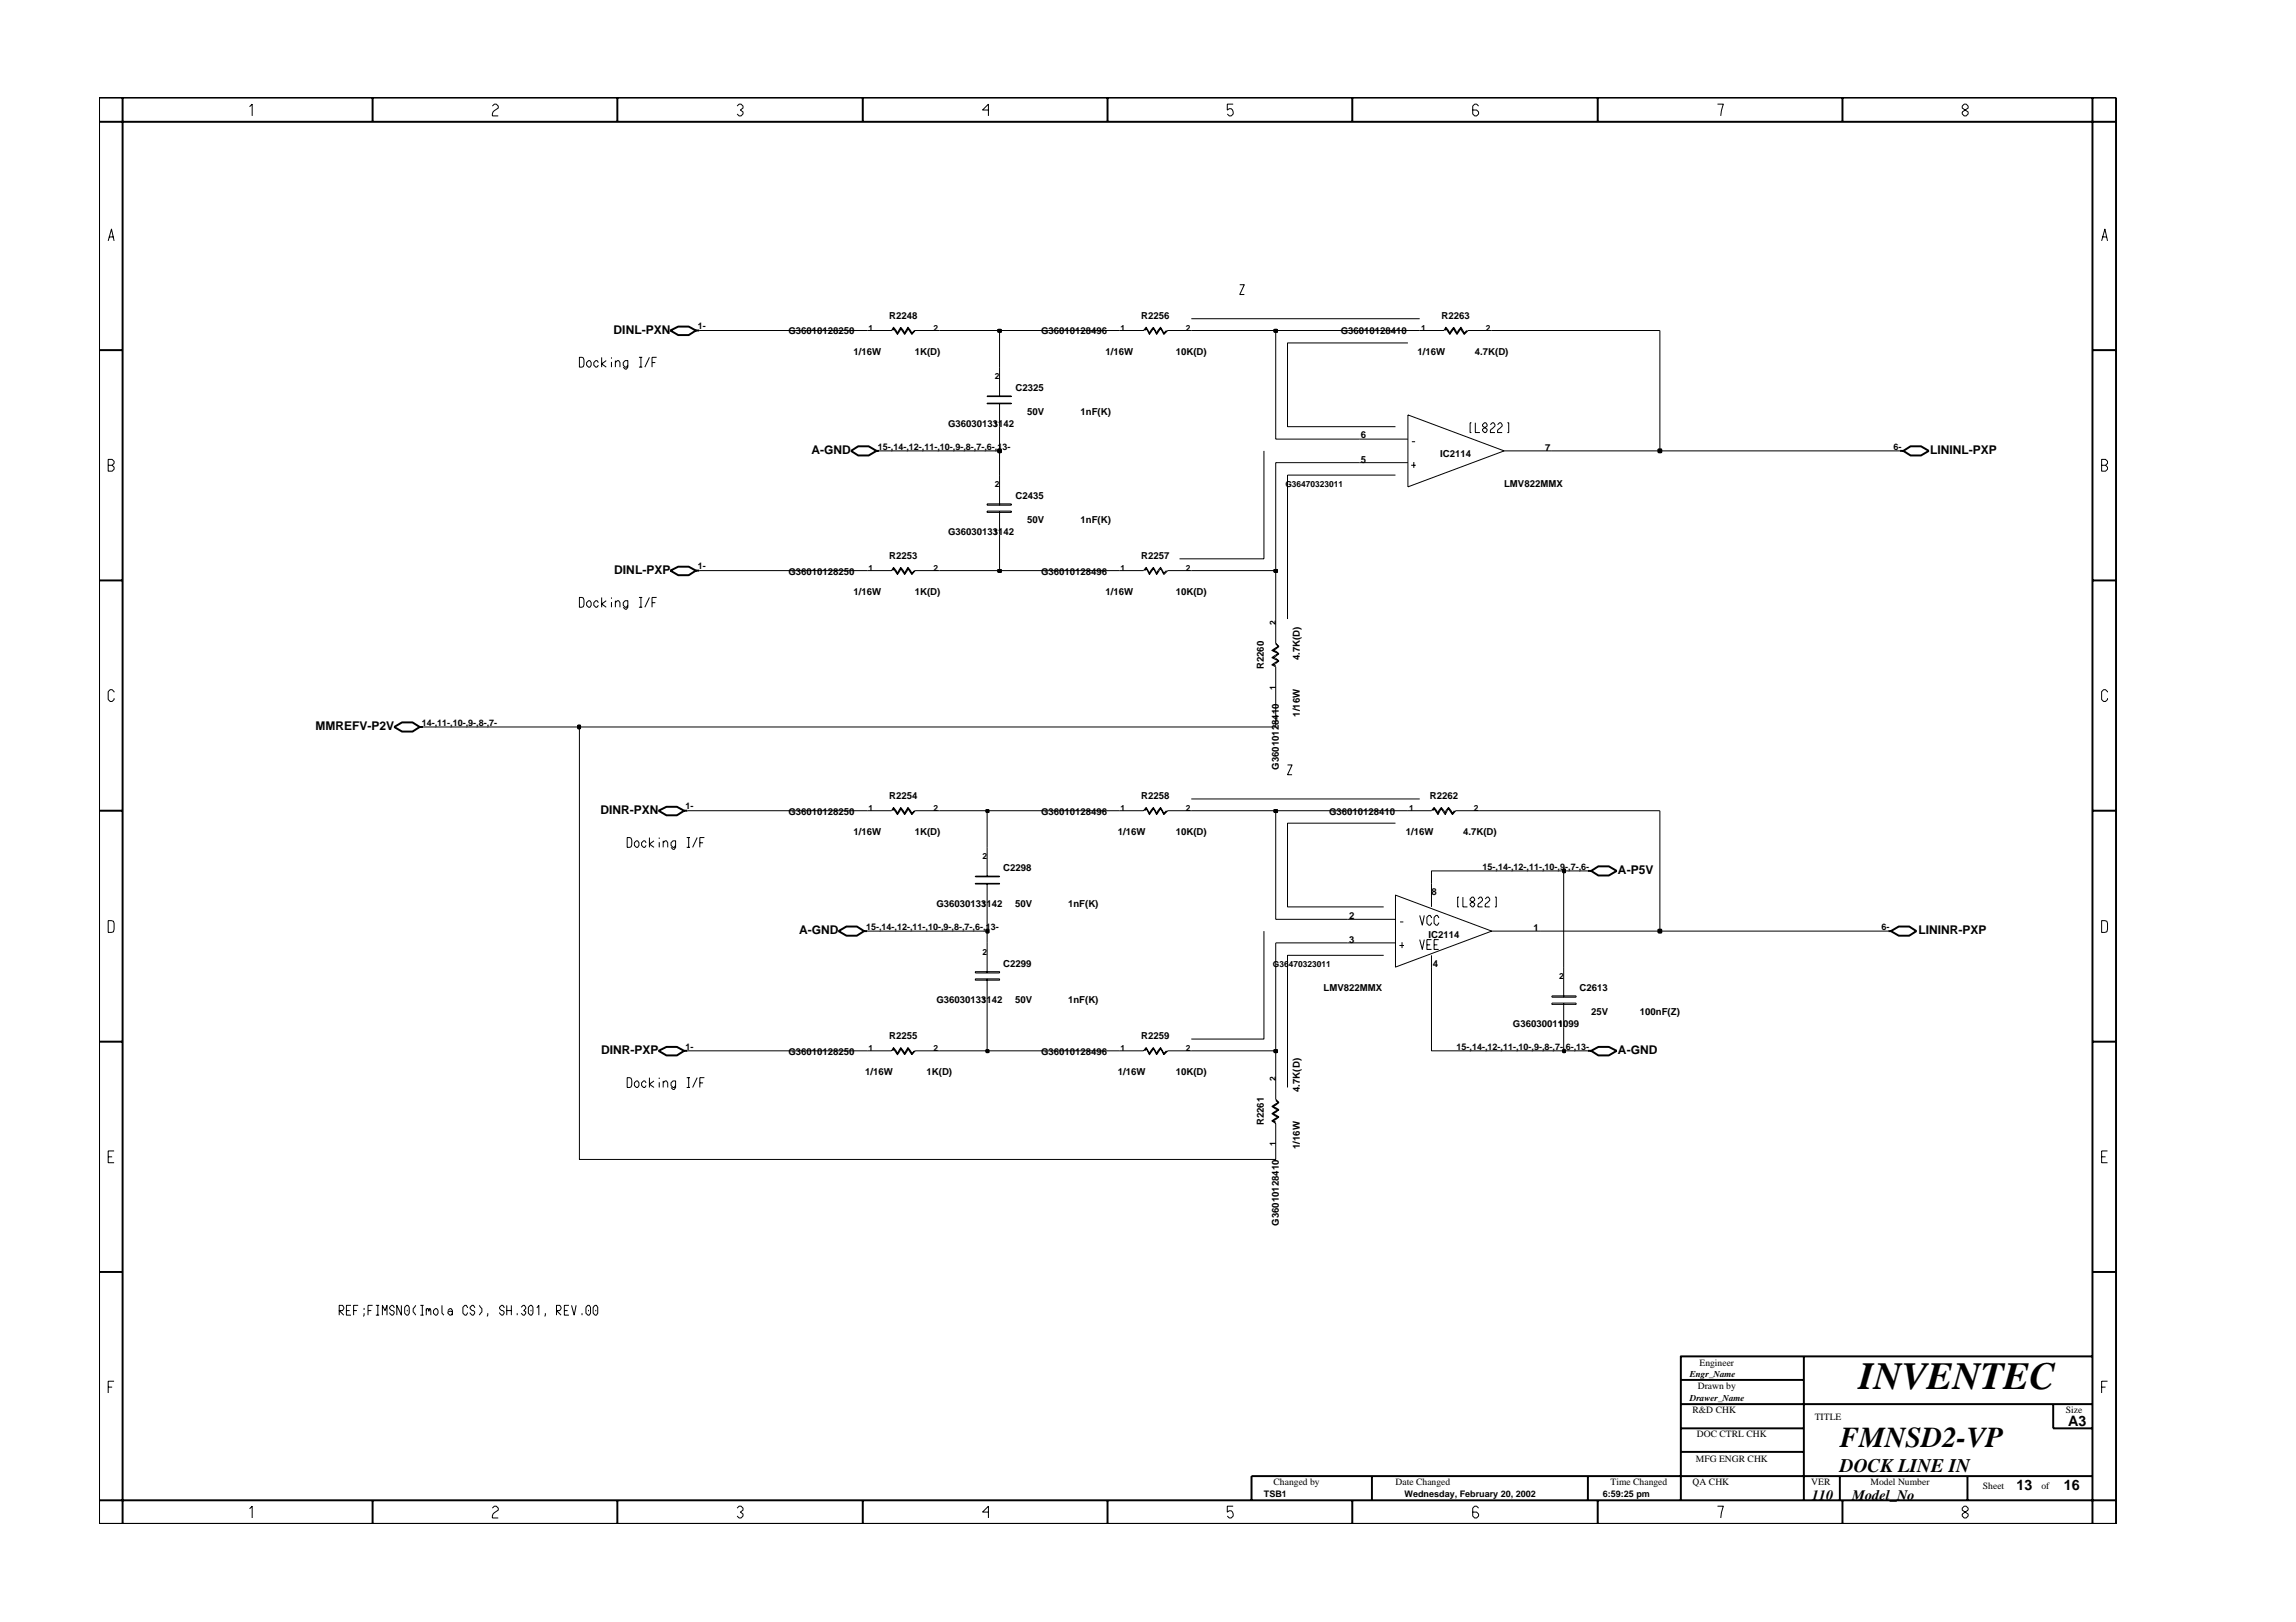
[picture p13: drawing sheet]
<svg xmlns="http://www.w3.org/2000/svg" width="297mm" height="210mm" viewBox="0 0 297 210" stroke-linecap="round" stroke-linejoin="round" font-family="sans-serif">
<defs><g id="words">
<text font-size="5" x="240.5" y="179.7">INVENTEC</text>
<text font-size="3.7" x="238" y="187.3">FMNSD2-VP</text>
<text font-size="2.5" x="238" y="190.4">DOCK LINE IN</text>
<g font-size="1.9">
<text x="267.6" y="184.6">A3</text>
<text x="234.4" y="194.1">110</text>
<text x="239.6" y="194.1">Model_No</text>
<text x="260.9" y="192.9">13</text>
<text x="267" y="192.9">16</text>
</g>
<g font-size="1.6">
<text x="79.4" y="43.2">DINL-PXN</text>
<text x="105" y="58.8">A-GND</text>
<text x="249.7" y="58.8">LININL-PXP</text>
<text x="79.5" y="74.2">DINL-PXP</text>
<text x="40.8" y="94.5">MMREFV-P2V</text>
<text x="77.7" y="105.3">DINR-PXN</text>
<text x="209.3" y="113.1">A-P5V</text>
<text x="103.4" y="120.9">A-GND</text>
<text x="248.2" y="120.9">LININR-PXP</text>
<text x="77.8" y="136.4">DINR-PXP</text>
<text x="209.3" y="136.4">A-GND</text>
</g>
<g font-size="1.2">
<text x="115" y="41.2">R2248</text>
<text x="147.6" y="41.2">R2256</text>
<text x="186.5" y="41.2">R2263</text>
<text x="90.3" y="42.6">1-</text>
<text x="102" y="43.3">G36010128250</text>
<text x="110.4" y="45.9">1/16W</text>
<text x="118.3" y="45.9">1K(D)</text>
<text x="134.7" y="43.3">G36010128496</text>
<text x="143" y="45.9">1/16W</text>
<text x="152.1" y="45.9">10K(D)</text>
<text x="173.5" y="43.3">G36010128410</text>
<text x="183.4" y="45.9">1/16W</text>
<text x="190.8" y="45.9">4.7K(D)</text>
<text x="131.4" y="50.6">C2325</text>
<text x="132.9" y="53.7">50V</text>
<text x="139.8" y="53.7">1nF(K)</text>
<text x="113.6" y="58.2">15-,14-,12-,11-,10-,9-,8-,7-,6-,13-</text>
<text x="122.7" y="55.2">G36030133142</text>
<text x="176" y="59.9">5</text>
<text x="176" y="56.7">6</text>
<text x="186.3" y="59.1">IC2114</text>
<text x="199.9" y="58.3">7</text>
<text x="244.9" y="58.2">6-</text>
<text x="131.4" y="64.5">C2435</text>
<text x="194.6" y="63">LMV822MMX</text>
<text x="122.7" y="69.2">G36030133142</text>
<text x="132.9" y="67.7">50V</text>
<text x="139.8" y="67.7">1nF(K)</text>
<text x="90.3" y="73.7">1-</text>
<text x="102" y="74.4">G36010128250</text>
<text x="110.4" y="77">1/16W</text>
<text x="115" y="72.3">R2253</text>
<text x="118.3" y="77">1K(D)</text>
<text x="134.7" y="74.4">G36010128496</text>
<text x="143" y="77">1/16W</text>
<text x="147.6" y="72.3">R2257</text>
<text x="152.1" y="77">10K(D)</text>
<text x="163.5" y="86.6" transform="rotate(-90 163.5 86.6)">R2260</text>
<text x="168.2" y="85.4" transform="rotate(-90 168.2 85.4)">4.7K(D)</text>
<text x="54.6" y="93.9">14-,11-,10-,9-,8-,7-</text>
<text x="168.2" y="92.7" transform="rotate(-90 168.2 92.7)">1/16W</text>
<text x="165.5" y="99.6" transform="rotate(-90 165.5 99.6)">G36010128410</text>
<text x="88.7" y="104.7">1-</text>
<text x="102" y="105.4">G36010128250</text>
<text x="115" y="103.4">R2254</text>
<text x="134.7" y="105.4">G36010128496</text>
<text x="147.6" y="103.4">R2258</text>
<text x="171.9" y="105.4">G36010128410</text>
<text x="185" y="103.4">R2262</text>
<text x="110.4" y="108">1/16W</text>
<text x="118.3" y="108">1K(D)</text>
<text x="129.8" y="112.7">C2298</text>
<text x="144.6" y="108">1/16W</text>
<text x="152.1" y="108">10K(D)</text>
<text x="181.9" y="108">1/16W</text>
<text x="189.3" y="108">4.7K(D)</text>
<text x="191.8" y="112.5">15-,14-,12-,11-,10-,9-,7-,6-</text>
<text x="121.1" y="117.4">G36030133142</text>
<text x="131.3" y="117.4">50V</text>
<text x="138.2" y="117.4">1nF(K)</text>
<text x="174.5" y="118.9">2</text>
<text x="185.2" y="115.8">8</text>
<text x="112" y="120.3">15-,14-,12-,11-,10-,9-,8-,7-,6-,13-</text>
<text x="129.8" y="125.2">C2299</text>
<text x="174.5" y="122">3</text>
<text x="184.8" y="121.4">IC2114</text>
<text x="185.4" y="125.2">4</text>
<text x="198.4" y="120.5">1</text>
<text x="243.4" y="120.3">6-</text>
<text x="121.1" y="129.8">G36030133142</text>
<text x="131.3" y="129.8">50V</text>
<text x="138.2" y="129.8">1nF(K)</text>
<text x="171.2" y="128.3">LMV822MMX</text>
<text x="204.4" y="128.3">C2613</text>
<text x="205.8" y="131.3">25V</text>
<text x="212.2" y="131.3">100nF(Z)</text>
<text x="88.7" y="135.8">1-</text>
<text x="102" y="136.5">G36010128250</text>
<text x="115" y="134.5">R2255</text>
<text x="134.7" y="136.5">G36010128496</text>
<text x="147.6" y="134.5">R2259</text>
<text x="188.4" y="135.8">15-,14-,12-,11-,10-,9-,8-,7-,6-,13-</text>
<text x="195.7" y="132.9">G36030011099</text>
<text x="111.9" y="139.1">1/16W</text>
<text x="119.9" y="139.1">1K(D)</text>
<text x="144.6" y="139.1">1/16W</text>
<text x="152.1" y="139.1">10K(D)</text>
<text x="168.2" y="141.3" transform="rotate(-90 168.2 141.3)">4.7K(D)</text>
<text x="163.5" y="145.6" transform="rotate(-90 163.5 145.6)">R2261</text>
<text x="168.2" y="148.7" transform="rotate(-90 168.2 148.7)">1/16W</text>
<text x="165.5" y="158.6" transform="rotate(-90 165.5 158.6)">G36010128410</text>
<text x="218.6" y="178.2">Engr_Name</text>
<text x="219.6" y="179.8">Drawn by</text>
<text x="219.9" y="176.7">Engineer</text>
<text x="218.6" y="181.3">Drawer_Name</text>
<text x="219" y="182.9">R&amp;D CHK</text>
<text x="234.8" y="183.8">TITLE</text>
<text x="267.3" y="182.9">Size</text>
<text x="219.4" y="189.2">MFG ENGR CHK</text>
<text x="219.5" y="186">DOC CTRL CHK</text>
<text x="163.5" y="193.7">TSB1</text>
<text x="164.8" y="192.2">Changed by</text>
<text x="180.6" y="192.2">Date Changed</text>
<text x="181.7" y="193.7">Wednesday, February 20, 2002</text>
<text x="207.4" y="193.7">6:59:25 pm</text>
<text x="208.4" y="192.2">Time Changed</text>
<text x="219" y="192.2">QA CHK</text>
<text x="234.3" y="192.2">VER</text>
<text x="242" y="192.2">Model Number</text>
<text x="256.5" y="192.7">Sheet</text>
<text x="264.1" y="192.7">of</text>
</g>
<g font-size="1.1">
<text x="112.4" y="42.8">1</text>
<text x="120.8" y="42.8">2</text>
<text x="145" y="42.8">1</text>
<text x="153.4" y="42.8">2</text>
<text x="183.8" y="42.8">1</text>
<text x="192.2" y="42.8">2</text>
<text x="128.7" y="49">2</text>
<text x="128.5" y="55.2">1</text>
<text x="128.7" y="63">2</text>
<text x="166.3" y="63">G36470323011</text>
<text x="128.5" y="69.2">1</text>
<text x="112.4" y="73.8">1</text>
<text x="120.8" y="73.8">2</text>
<text x="145" y="73.8">1</text>
<text x="153.4" y="73.8">2</text>
<text x="165" y="80.9" transform="rotate(-90 165 80.9)">2</text>
<text x="165" y="89.3" transform="rotate(-90 165 89.3)">1</text>
<text x="112.4" y="104.9">1</text>
<text x="120.8" y="104.9">2</text>
<text x="145" y="104.9">1</text>
<text x="153.4" y="104.9">2</text>
<text x="182.3" y="104.9">1</text>
<text x="190.7" y="104.9">2</text>
<text x="127.1" y="111.2">2</text>
<text x="127" y="117.4">1</text>
<text x="127.1" y="123.6">2</text>
<text x="164.7" y="125.2">G36470323011</text>
<text x="127" y="129.8">1</text>
<text x="201.7" y="126.7">2</text>
<text x="112.4" y="136">1</text>
<text x="120.8" y="136">2</text>
<text x="145" y="136">1</text>
<text x="153.4" y="136">2</text>
<text x="201.6" y="132.9">1</text>
<text x="165" y="139.9" transform="rotate(-90 165 139.9)">2</text>
<text x="165" y="148.3" transform="rotate(-90 165 148.3)">1</text>
</g>
</g></defs>
<g fill="none" stroke="#000" stroke-width=".13">
<path d="M112.2 42.8h3.1l.3-.5 .5 .8 .4-.8 .5 .8 .5-.8 .5 .8 .3-.3M115.5 42.8l.1-.3 .5 .8 .4-.8 .5 .8 .5-.8 .5 .8 .4-.5h3.1M127.7 52.2h3.1v.1h-3.1zM127.7 51.2h3.1v.1h-3.1zM129.3 47.5v3.8M129.3 52.2v3M144.8 42.8h3.1l.4-.5 .4 .8 .5-.8 .4 .8 .5-.8 .5 .8 .3-.3M148.1 42.8l.2-.3 .4 .8 .5-.8 .4 .8 .5-.8 .5 .8 .5-.5h3M175.9 56.8h6.2M175.9 59.9h6.2M182.7 57.2h.4M182.9 59.8v.8"/>
<path d="M183.7 42.8h3.1l.3-.5 .5 .8 .5-.8 .4 .8 .5-.8 .4 .8 .4-.3M187 42.8l.1-.3 .5 .8 .5-.8 .4 .8 .5-.8 .4 .8 .5-.5h3.1M190.4 54.7h-.2v1.3h.2M190.9 54.7v1.3h.6M191.8 55l.3-.3h.1l.2 .3v.1l-.6 .5v.1l.3 .3h.1l.2-.4-.6-.5zM192.8 55l.3-.3h.1l.2 .3v.1l-.6 .6v.3h.6M193.7 55l.3-.3h.2l.1 .3v.1l-.6 .6v.3h.6M194.6 58.3l-12.5 4.7v-9.3l12.5 4.6h6.2M195 54.7h.2v1.3h-.2M112.2 73.8h3.1l.3-.4 .5 .8 .4-.8 .5 .8 .5-.8 .5 .8 .3-.4M115.5 73.8l.1-.2 .5 .8 .4-.8 .5 .8 .5-.8 .5 .8 .4-.6h3.1M127.7 66.1h3.1v.2h-3.1z"/>
<path d="M127.7 65.2h3.1v.2h-3.1zM129.3 61.5v3.9M129.3 66.1v3.1M144.8 73.8h3.1l.4-.4 .4 .8 .5-.8 .4 .8 .5-.8 .5 .8 .3-.4M148.1 73.8l.2-.2 .4 .8 .5-.8 .4 .8 .5-.8 .5 .8 .5-.6h3M182.6 60.2h.6M75 94.1v55.9h90v-4.6l-.5-.4 .9-.5h-.4l-.5-.4 .9-.5-.4-.1-.5-.3 .9-.5-.4-.3M165 83.3l.4 .4-.9 .5 .9 .4-.9 .5 .9 .4-.9 .5 .5 .3v3.1M165 80.1v3.1l.5 .5-.8 .5 .3 .1 .5 .3-.8 .5 .3 .1 .5 .3-.8 .5 .3 .1M112.2 104.9h3.1l.3-.4 .5 .8 .4-.8 .5 .8 .5-.8 .5 .8 .3-.4M115.5 104.9l.1-.2 .5 .7 .4-.7 .5 .7 .5-.7 .5 .7 .4-.5h3.1M126.2 114.3h3.1v.1h-3.1z"/>
<path d="M126.2 113.4h3.1v.1h-3.1zM127.7 109.7v3.8M127.7 114.3v3.1M144.8 104.9h3.1l.4-.4 .4 .8 .5-.8 .4 .8 .5-.8 .5 .8 .3-.4M148.1 104.9l.2-.2 .4 .7 .5-.7 .4 .7 .5-.7 .5 .7 .5-.5h3M174.4 119h6.1M180.5 115.8l12.5 4.7-12.5 4.7zM181.1 119.3h.5M182.1 104.9h3.1l.3-.4 .5 .8 .1-.4 .4-.4 .5 .8 .1-.4 .3-.4 .5 .8 .3-.4M183.7 118.5l.3 1.2 .3-1.2M185.2 118.8l-.2-.3h-.1l-.3 .2v.8l.3 .2h.1l.2-.3M185.2 114.3v3.1"/>
<path d="M185.4 104.9l.1-.2 .5 .7 .5-.7 .5 .7 .4-.7 .5 .7 .4-.5h3.2M186.1 118.8l-.1-.3h-.2l-.3 .2v.8l.3 .2h.2l.1-.3M188.8 116.1h-.2v1.3h.2M189.3 116.1v1.3h.6M190.2 116.3l.2-.2h.2l.2 .2v.2l-.6 .4v.2l.2 .3h.2l.2-.5-.6-.4zM191.2 116.3l.3-.2h.1l.2 .2v.2l-.5 .4-.1 .5h.6M192.1 116.3l.3-.2h.2l.1 .2v.2l-.5 .4-.1 .5h.6M193.4 116.1h.2v1.3h-.2M88.9 136h26.4l.3-.4 .5 .7 .4-.7 .5 .7 .5-.7 .5 .7 .3-.3M115.5 136l.1-.3 .5 .8 .4-.8 .5 .8 .5-.8 .5 .8 .4-.5h9.3M126.2 126.7h3.1v.1h-3.1zM126.2 125.7h3.1v.2h-3.1z"/>
<path d="M127.7 122v3.9M127.7 126.7v3.1M144.8 136h3.1l.4-.4 .4 .7 .5-.7 .4 .7 .5-.7 .5 .7 .3-.3M148.1 136l.2-.3 .4 .8 .5-.8 .4 .8 .5-.8 .5 .8 .5-.5h3M165 136v6.3l.5 .4-.8 .5 .8 .4-.8 .5 .8 .4-.8 .5 .3 .2M174.4 122h6.1M181 122.4h.6M181.4 121.9v.8M183.7 121.6l.3 1.3 .3-1.3M184.6 122.3h.4M185.2 121.6h-.6v1.3h.6M185.2 123.6v1.6"/>
<path d="M185.5 122.3h.5M186.1 121.6h-.6v1.3h.6M193 120.5h6.2M200.8 129.8h3.1v.2h-3.1zM200.8 128.9h3.1v.1h-3.1zM202.3 125.2v3.8M202.3 129.8v3.1"/>
</g>
<g fill="none" stroke="#000" stroke-width=".25">
<path d="M86.7 42.8l1-.5h1.4l.9 .5-.9 .6h-1.4zM90 42.8h.5M110.1 58.3l.9-.5h1.4l1 .5-1 .6h-1.4zM113.4 58.3h.3M245.8 58.3h.4M246.2 58.3l1-.5h1.3l1 .5-1 .6h-1.3zM86.7 73.8l1-.5h1.4l.9 .5-.9 .6h-1.4zM90 73.8h.5M51 94.1l1-.6h1.4l.9 .6-.9 .6h-1.4zM54.3 94.1h.4M85.2 104.9l1-.5h1.4l.9 .5-.9 .6h-1.4zM88.5 104.9h.4"/>
<path d="M205.4 112.7h.5M205.9 112.7l.9-.6h1.3l1.1 .6-1.1 .6h-1.3zM85.2 136l1-.5h1.4l.9 .5-.9 .6h-1.4zM88.5 136h.4M108.5 120.5l1-.6h1.4l.9 .6-.9 .6h-1.4zM111.8 120.5h.4M205.4 136h.5M205.9 136l.9-.5h1.3l1.1 .5-1.1 .6h-1.3zM244.3 120.5h.3M244.6 120.5l1-.6h1.4l.9 .6-.9 .6h-1.4z"/>
</g>
<path d="M127.6 135.9h.3v.3h-.3z" fill-rule="evenodd" fill="#c2c2c2" stroke="#000" stroke-width=".25"/>
<path d="M127.6 135.9h.3v.3h-.3z" fill="none" stroke="#000" stroke-width=".25"/>
<path d="M127.7 129.8v6.2h17.1M154.1 136h10.9" fill="none" stroke="#000" stroke-width=".13"/>
<path d="M164.9 135.9h.3v.3h-.3z" fill-rule="evenodd" fill="#c2c2c2" stroke="#000" stroke-width=".25"/>
<path d="M164.9 135.9h.3v.3h-.3z" fill="none" stroke="#000" stroke-width=".25"/>
<path d="M165 122v14M185.2 125.2v10.8h17.1" fill="none" stroke="#000" stroke-width=".13"/>
<path d="M202.2 135.9h.3v.3h-.3z" fill-rule="evenodd" fill="#c2c2c2" stroke="#000" stroke-width=".25"/>
<path d="M202.2 135.9h.3v.3h-.3z" fill="none" stroke="#000" stroke-width=".25"/>
<path d="M202.3 112.7v12.5M112.2 120.5h15.5v1.5M165 122h9.4M202.3 132.9v3.1h3.1" fill="none" stroke="#000" stroke-width=".13"/>
<path d="M127.6 120.3h.3v.4h-.3z" fill-rule="evenodd" fill="#c2c2c2" stroke="#000" stroke-width=".25"/>
<path d="M127.6 120.3h.3v.4h-.3z" fill="none" stroke="#000" stroke-width=".25"/>
<path d="M127.7 117.4v3.1M199.2 120.5h15.5" fill="none" stroke="#000" stroke-width=".13"/>
<path d="M214.6 120.3h.3v.4h-.3z" fill-rule="evenodd" fill="#c2c2c2" stroke="#000" stroke-width=".25"/>
<path d="M214.6 120.3h.3v.4h-.3z" fill="none" stroke="#000" stroke-width=".25"/>
<path d="M165 104.9v14.1h9.4M202.3 112.7h-17.1v1.6M214.7 104.9v15.6h29.6" fill="none" stroke="#000" stroke-width=".13"/>
<path d="M202.2 112.5h.3v.4h-.3z" fill-rule="evenodd" fill="#c2c2c2" stroke="#000" stroke-width=".25"/>
<path d="M202.2 112.5h.3v.4h-.3z" fill="none" stroke="#000" stroke-width=".25"/>
<path d="M88.9 104.9h23.3M121.5 104.9h6.2v4.8M202.3 112.7h3.1" fill="none" stroke="#000" stroke-width=".13"/>
<path d="M127.6 104.8h.3v.3h-.3z" fill-rule="evenodd" fill="#c2c2c2" stroke="#000" stroke-width=".25"/>
<path d="M127.6 104.8h.3v.3h-.3z" fill="none" stroke="#000" stroke-width=".25"/>
<path d="M127.7 104.9h17.1M154.1 104.9h10.9" fill="none" stroke="#000" stroke-width=".13"/>
<path d="M164.9 104.8h.3v.3h-.3z" fill-rule="evenodd" fill="#c2c2c2" stroke="#000" stroke-width=".25"/>
<path d="M164.9 104.8h.3v.3h-.3z" fill="none" stroke="#000" stroke-width=".25"/>
<path d="M54.7 94.1h20.3M165 104.9h17.1M191.5 104.9h23.2" fill="none" stroke="#000" stroke-width=".13"/>
<path d="M74.8 93.9h.2v.3h-.2z" fill-rule="evenodd" fill="#c2c2c2" stroke="#000" stroke-width=".25"/>
<path d="M74.8 93.9h.2v.3h-.2z" fill="none" stroke="#000" stroke-width=".25"/>
<path d="M90.5 73.8h21.7M121.5 73.8h7.8M165 73.8v6.3M165 89.4v4.7h-90" fill="none" stroke="#000" stroke-width=".13"/>
<path d="M129.1 73.8h.4v.2h-.4z" fill-rule="evenodd" fill="#c2c2c2" stroke="#000" stroke-width=".25"/>
<path d="M129.1 73.8h.4v.2h-.4z" fill="none" stroke="#000" stroke-width=".25"/>
<path d="M129.3 69.2v4.6h15.5M154.1 73.8h10.9" fill="none" stroke="#000" stroke-width=".13"/>
<path d="M164.9 73.8h.3v.2h-.3z" fill-rule="evenodd" fill="#c2c2c2" stroke="#000" stroke-width=".25"/>
<path d="M164.9 73.8h.3v.2h-.3z" fill="none" stroke="#000" stroke-width=".25"/>
<path d="M113.7 58.3h15.6v3.2M175.9 59.9h-10.9v13.9" fill="none" stroke="#000" stroke-width=".13"/>
<path d="M129.1 58.2h.4v.3h-.4z" fill-rule="evenodd" fill="#c2c2c2" stroke="#000" stroke-width=".25"/>
<path d="M129.1 58.2h.4v.3h-.4z" fill="none" stroke="#000" stroke-width=".25"/>
<path d="M129.3 55.2v3.1M200.8 58.3h13.9" fill="none" stroke="#000" stroke-width=".13"/>
<path d="M214.6 58.2h.3v.3h-.3z" fill-rule="evenodd" fill="#c2c2c2" stroke="#000" stroke-width=".25"/>
<path d="M214.6 58.2h.3v.3h-.3z" fill="none" stroke="#000" stroke-width=".25"/>
<path d="M90.5 42.8h21.7M121.5 42.8h7.8v4.7M165 42.8v14h10.9M214.7 42.8v15.5h31.1" fill="none" stroke="#000" stroke-width=".13"/>
<path d="M129.1 42.7h.4v.2h-.4z" fill-rule="evenodd" fill="#c2c2c2" stroke="#000" stroke-width=".25"/>
<path d="M129.1 42.7h.4v.2h-.4z" fill="none" stroke="#000" stroke-width=".25"/>
<path d="M129.3 42.8h15.5M154.1 42.8h10.9" fill="none" stroke="#000" stroke-width=".13"/>
<path d="M164.9 42.7h.3v.2h-.3z" fill-rule="evenodd" fill="#c2c2c2" stroke="#000" stroke-width=".25"/>
<g fill="none" stroke="#000" stroke-width=".25">
<path d="M12.8 12.6h261v184.6h-261zM12.8 15.8h261M15.9 12.6v184.6M48.2 12.6v3.2M79.9 12.6v3.2M111.6 12.6v3.2M143.3 12.6v3.2M174.9 12.6v3.2M206.7 12.6v3.2M238.4 12.6v3.2M270.7 12.6v184.6M12.8 45.3h3.1"/>
<path d="M164.9 42.7h.3v.2h-.3zM270.7 45.3h3.1M12.8 75.1h3.1M270.7 75.1h3.1M12.8 104.9h3.1M270.7 104.9h3.1M12.8 134.8h3.1M270.7 134.8h3.1M12.8 164.6h3.1M217.5 178.6h15.9M233.4 175.5v18.7M270.7 175.5h-53.2v18.7"/>
<path d="M270.7 164.6h3.1M12.8 194.2h261M48.2 194.2v3M79.9 194.2v3M111.6 194.2v3M143.3 194.2v3M174.9 194.2v3M177.5 191v3.2M205.4 191v3.2M206.7 194.2v3M217.5 181.7h53.2M217.5 184.8h15.9"/>
<path d="M217.5 187.9h15.9M238 191v3.2M238.4 194.2v3M254.5 191v3.2M265.6 181.7v3.1h5.1M270.7 191h-108.8v3.2"/>
</g>
<g fill="none" stroke="#000" stroke-width=".13">
<path d="M32.3 13.8l.3-.3v1.5M63.7 13.7l.3-.2h.2l.3 .2v.3l-.5 .3-.3 .4v.3h.8M95.4 13.7l.2-.2h.3l.2 .2v.3l-.3 .2 .3 .3v.2l-.2 .3h-.3l-.2-.3M127.9 14.2h-.8l.8-.7v1.5M159.5 13.5h-.7v.7l.2-.1a.5 .5 0 0 1 .5 .6l-.2 .3h-.3l-.2-.3M191.3 13.7l-.3-.2h-.2l-.3 .2v1l.3 .3h.2l.3-.3v-.2l-.3-.3h-.5M222.2 13.5h.8l-.4 1.5M253.9 13.7l.2-.2h.3l.2 .2v.3l-.7 .5v.2l.2 .3h.3l.2-.3v-.2l-.7-.5zM14 31.2l.4-1.6 .4 1.6M14.1 30.7h.6M160.4 36.8h.6l-.6 1.3h.6M271.9 31.2l.4-1.6 .4 1.6"/>
<path d="M272 30.7h.6M14 59.5h.5l.3 .2v.3l-.3 .2 .3 .3v.2l-.3 .3h-.5zM75 46.2l.5 .1 .1 .3v.6l-.1 .2-.2 .1h-.3zM75.9 46.9l.2-.2h.2l.2 .2v.4l-.2 .2h-.2l-.2-.2zM77.4 46.9l-.2-.2h-.1l-.3 .2v.4l.3 .2h.1l.2-.2M77.8 46.2v1.3M78.4 46.7l-.6 .4 .6 .4M79.1 46.2v.2M79.1 46.8v.7M79.6 46.9l.3-.2h.1l.2 .2v.6M79.6 46.7v.8M81.2 47.3l-.1 .2h-.2l-.3-.2v-.4l.3-.2h.3v.8l-.1 .3h-.2l-.3-.3"/>
<path d="M82.7 46.2h.4M82.7 47.5h.4M82.9 46.2v1.3M84 46.2l-.6 1.3M84.4 46.9h.4M84.9 46.2h-.5v1.3M154.1 41.2h29.6M163.5 58.3v14h-10.9M165 42.8h18.7M182.1 44.4h-15.5v10.8h13.9M193 42.8h21.7M14 60.2h.5"/>
<path d="M75 77.3l.5 .1 .1 .3v.5l-.1 .3-.2 .1h-.3zM75.9 78l.2-.3h.2l.2 .3v.3l-.2 .3h-.2l-.2-.3zM77.4 78l-.2-.3h-.1l-.3 .3v.3l.3 .3h.1l.2-.3M77.8 77.3v1.3M78.4 77.7l-.6 .5 .6 .4M79.1 77.3v.2M79.1 77.9v.7M79.6 78l.3-.3h.1l.2 .3v.6M79.6 77.7v.9M81.2 78.3l-.1 .3h-.2l-.3-.3v-.3l.3-.3h.3v.9l-.1 .2h-.2l-.3-.2M82.7 78.6h.4M82.7 77.3h.4"/>
<path d="M82.9 77.3v1.3M84 77.3l-.6 1.3M84.4 78h.4M84.9 77.3h-.5v1.3M180.5 61.5h-13.9v18.6M271.9 60.2h.5l.3-.2v-.3l-.3-.2h-.5v1.5h.5l.3-.3v-.2l-.3-.3M14.8 89.6l-.3-.3h-.2l-.3 .2v1l.3 .3h.2l.3-.3v-.1M166.6 99h.6l-.6 1.3h.6M272.7 89.6l-.3-.3h-.3l-.2 .2v1l.2 .3h.3l.3-.3v-.1M14 119.1l.7 .1 .1 .3-.1 1.1-.7 .1zM81.1 108.4l.5 .1 .1 .2v.6l-.1 .3-.1 .1h-.4zM82.3 108.8h.2l.2 .3v.3l-.2 .3h-.2l-.2-.3v-.3z"/>
<path d="M83.6 109.1l-.2-.3h-.1l-.3 .3v.3l.3 .3h.1l.2-.3M84 108.4v1.3M84.6 108.8l-.6 .4 .6 .5M85.3 108.4v.2M85.3 109v.7M85.8 109.1l.2-.3h.2l.2 .3v.6M85.8 108.8v.9M87.4 109.4l-.2 .3h-.1l-.3-.3v-.3l.3-.3h.3v.9l-.2 .2h-.1l-.3-.2M88.8 109.7h.5M88.8 108.4h.5M89.1 108.4v1.3M90.2 108.4l-.6 1.3"/>
<path d="M90.5 109.1h.5M91.1 108.4h-.6v1.3M154.1 103.4h29.6M180.5 106.5h-13.9v10.9h12.4M271.9 119.1l.7 .1 .1 .3-.1 1.1-.7 .1zM81.1 139.5h.5l.1 .3v.6l-.1 .2-.1 .1h-.4zM82.3 139.9h.2l.2 .2v.4l-.2 .2h-.2l-.2-.2v-.4zM84 139.5v1.2M84.6 139.9l-.6 .4 .6 .4M85.3 139.5v.1M85.8 139.9v.8M88.8 139.5h.5"/>
<path d="M89.1 139.5v1.2M90.2 139.5l-.6 1.2M91.1 139.5h-.6v1.2M163.5 120.5v14h-9.4M179 123.6h-12.4v17.1M14 149.7h.5M14.8 148.9h-.8v1.6h.8M83.6 140.1l-.2-.2h-.1l-.3 .2v.4l.3 .2h.1l.2-.2M85.3 140.1v.6M85.8 140.1l.2-.2h.2l.2 .2v.6M87.4 140.5l-.2 .2h-.1l-.3-.2v-.4l.3-.2h.3v.8l-.2 .3h-.1l-.3-.3M88.8 140.7h.5"/>
<path d="M90.5 140.1h.5M271.9 149.7h.5M272.7 148.9h-.8v1.6h.8M14 179.5h.5M14.8 178.7h-.8v1.6M43.9 170.2v-1.3h.4l.2 .3-.2 .4h-.4l.6 .6M44.8 169.6h.4M45.4 168.9h-.6v1.3h.6M45.7 169.6h.5M46.3 168.9h-.6v1.3M47.1 169.9l-.1 .5M47.1 169.3v.2"/>
<path d="M47.6 169.6h.4M48.2 168.9h-.6v1.3M48.6 168.9h.5M48.6 170.2h.5M48.9 168.9v1.3M49.5 170.2v-1.3l.3 .7 .3-.7v1.3M51 169.3l-.2-.4h-.1l-.3 .3v.1l.3 .3h.1l.2 .2-.2 .4h-.1l-.3-.3M51.9 168.9v1.3l-.6-1.3v1.3M52.6 168.9h.2l.1 .3v.7l-.1 .3h-.2l-.2-.3v-.7zM52.7 169.5v.2M53.8 168.9l-.3 .4v.5l.3 .4M54.4 168.9h.4"/>
<path d="M54.4 170.2h.4M54.6 168.9v1.3M55.1 169.6l.1-.3h.2l.1 .4 .1-.4h.1v.9M55.1 169.3v.9M56.3 169.3h.2l.2 .3v.3l-.2 .3h-.2l-.2-.3v-.3zM57.2 168.9v1l.2 .3M57.9 169.6l.3-.3h.2l.1 .3v.6M58.5 169.8l-.1-.1-.5 .1v.1l.3 .3h.2l.1-.3M60.5 169.3l-.2-.4h-.2l-.2 .3v.7l.2 .3h.2l.2-.3M61.4 169.3l-.2-.4h-.1l-.3 .3v.1l.3 .3h.1l.2 .2-.2 .4h-.1l-.3-.3M62 168.9l.3 .4v.5l-.3 .4M63.1 169.9l-.1 .5"/>
<path d="M65.2 169.3l-.1-.4h-.2l-.3 .3v.1l.3 .3h.2l.1 .2-.1 .4h-.2l-.3-.3M65.6 169.6h.6M65.6 168.9v1.3M66.2 168.9v1.3M66.9 169.9v.3M67.4 169.2l.3-.3h.1l.2 .3v.1l-.2 .3 .2 .2-.2 .4h-.1l-.3-.3M68.6 168.9h.2l.1 .3v.7l-.1 .3h-.2l-.2-.3v-.7zM68.7 169.5v.2M69.5 169.3l.2-.4v1.3M70.6 169.9l-.1 .5M72 170.2v-1.3h.4l.2 .3-.2 .4h-.4l.6 .6M73 169.6h.4"/>
<path d="M73.6 168.9h-.6v1.3h.6M73.9 168.9l.4 1.3 .2-1.3M75.3 169.9v.3M76.1 168.9h.1l.2 .3v.7l-.2 .3h-.1l-.3-.3v-.7zM76.1 169.5v.2M77 168.9h.2l.1 .3v.7l-.1 .3h-.2l-.3-.3v-.7zM77.1 169.5v.2M271.9 179.5h.5M272.7 178.7h-.8v1.6M32.3 195.3l.3-.4v1.5M63.7 195.2l.3-.3h.2l.3 .3v.2l-.7 .5-.1 .3v.2h.8M95.4 195.2l.2-.3h.3l.2 .3v.2l-.3 .3 .3 .2v.3l-.2 .2h-.3l-.2-.2"/>
<path d="M127.9 195.7h-.8l.8-.8v1.5M159.5 194.9h-.7v.8l.2-.2a.5 .5 0 0 1 .5 .7l-.2 .2h-.3l-.2-.2M191.3 195.2l-.3-.3h-.2l-.3 .3v1l.3 .2h.2l.3-.2v-.3l-.3-.2h-.5M222.2 194.9h.8l-.4 1.5M254.1 194.9l-.2 .3v.2l.7 .5v.3l-.2 .2h-.3l-.2-.2v-.3l.7-.5v-.2l-.2-.3z"/>
</g>
<use href="#words"/>
</svg>
